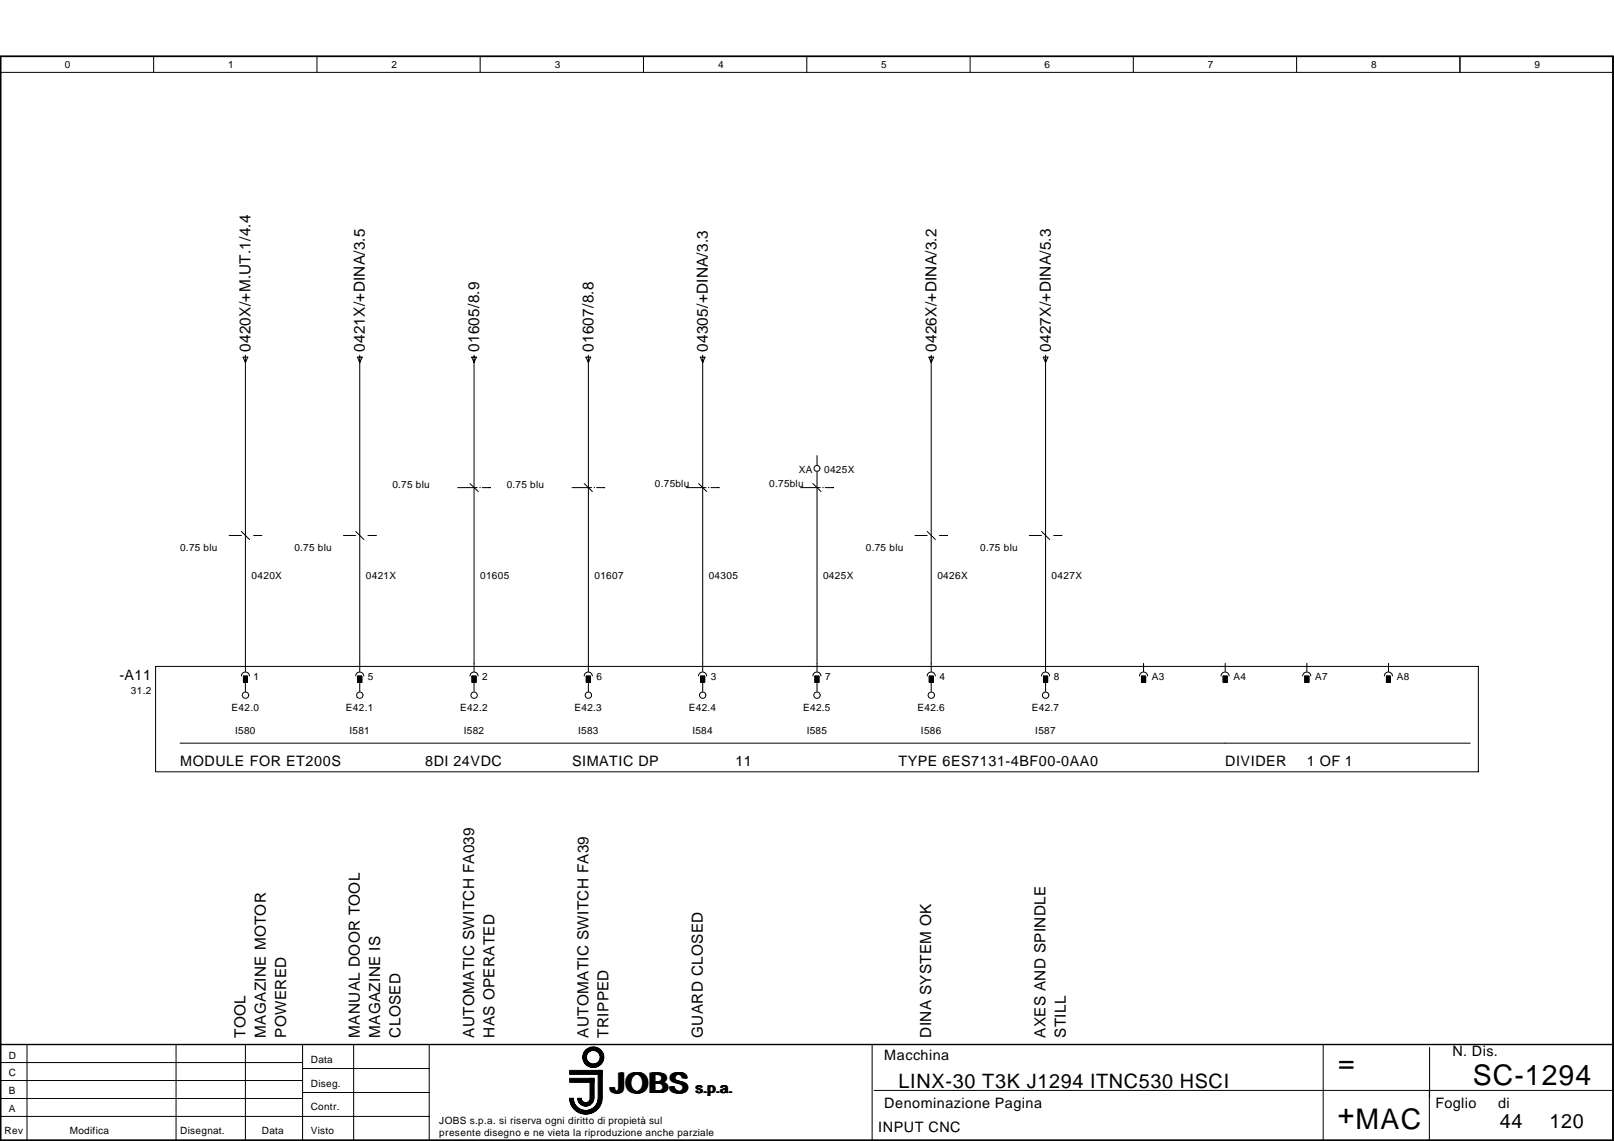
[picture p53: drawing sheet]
<svg xmlns="http://www.w3.org/2000/svg" width="297mm" height="210mm" viewBox="0 0 297 210" stroke-linecap="round" stroke-linejoin="round" font-family="sans-serif">
<defs><g id="words">
<g font-size="5.2">
<text x="246.3" y="197.2">=</text>
<text x="112.5" y="201">JOBS</text>
<text x="271.1" y="199.6">SC-1294</text>
<text x="246.2" y="206.7">+MAC</text>
</g>
<g font-size="3.6">
<text x="165.4" y="200.2">LINX-30 T3K J1294 ITNC530 HSCI</text>
<text x="276.1" y="207.6">44</text>
<text x="285.2" y="207.6">120</text>
</g>
<g font-size="2.8">
<text x="46.1" y="64.7" transform="rotate(-90 46.1 64.7)">0420X/+M.UT.1/4.4</text>
<text x="67.2" y="64.7" transform="rotate(-90 67.2 64.7)">0421X/+DINA/3.5</text>
<text x="88.2" y="64.7" transform="rotate(-90 88.2 64.7)">01605/8.9</text>
<text x="109.2" y="64.7" transform="rotate(-90 109.2 64.7)">01607/8.8</text>
<text x="130.3" y="64.7" transform="rotate(-90 130.3 64.7)">04305/+DINA/3.3</text>
<text x="172.3" y="64.7" transform="rotate(-90 172.3 64.7)">0426X/+DINA/3.2</text>
<text x="193.4" y="64.7" transform="rotate(-90 193.4 64.7)">0427X/+DINA/5.3</text>
<text x="45.2" y="190.9" transform="rotate(-90 45.2 190.9)">TOOL</text>
<text x="48.9" y="190.9" transform="rotate(-90 48.9 190.9)">MAGAZINE MOTOR</text>
<text x="52.7" y="190.9" transform="rotate(-90 52.7 190.9)">POWERED</text>
<text x="66.2" y="190.9" transform="rotate(-90 66.2 190.9)">MANUAL DOOR TOOL</text>
<text x="70" y="190.9" transform="rotate(-90 70 190.9)">MAGAZINE IS</text>
<text x="73.7" y="190.9" transform="rotate(-90 73.7 190.9)">CLOSED</text>
<text x="87.2" y="190.9" transform="rotate(-90 87.2 190.9)">AUTOMATIC SWITCH FA039</text>
<text x="91" y="190.9" transform="rotate(-90 91 190.9)">HAS OPERATED</text>
<text x="108.3" y="190.9" transform="rotate(-90 108.3 190.9)">AUTOMATIC SWITCH FA39</text>
<text x="112" y="190.9" transform="rotate(-90 112 190.9)">TRIPPED</text>
<text x="129.3" y="190.9" transform="rotate(-90 129.3 190.9)">GUARD CLOSED</text>
<text x="171.4" y="190.9" transform="rotate(-90 171.4 190.9)">DINA SYSTEM OK</text>
<text x="192.4" y="190.9" transform="rotate(-90 192.4 190.9)">AXES AND SPINDLE</text>
<text x="196.2" y="190.9" transform="rotate(-90 196.2 190.9)">STILL</text>
</g>
<g font-size="2.6">
<text x="22" y="125.2">-A11</text>
<text x="33.1" y="141">MODULE FOR ET200S</text>
<text x="78.2" y="141">8DI 24VDC</text>
<text x="105.3" y="141">SIMATIC DP</text>
<text x="135.3" y="141">11</text>
<text x="165.4" y="141">TYPE 6ES7131-4BF00-0AA0</text>
<text x="225.5" y="141">DIVIDER</text>
<text x="240.5" y="141">1 OF 1</text>
<text x="162.7" y="195.1">Macchina</text>
<text x="267.3" y="194.3">N. Dis.</text>
<text x="128.1" y="201">s.p.a.</text>
<text x="162.7" y="203.9">Denominazione Pagina</text>
<text x="264.2" y="203.9">Foglio</text>
<text x="275.7" y="203.9">di</text>
<text x="161.6" y="208.3">INPUT CNC</text>
</g>
<g font-size="1.8">
<text x="12" y="12.6">0</text>
<text x="42" y="12.6">1</text>
<text x="72" y="12.6">2</text>
<text x="102.1" y="12.6">3</text>
<text x="132.2" y="12.6">4</text>
<text x="162.2" y="12.6">5</text>
<text x="192.3" y="12.6">6</text>
<text x="222.3" y="12.6">7</text>
<text x="252.4" y="12.6">8</text>
<text x="282.4" y="12.6">9</text>
<text x="72.2" y="89.7">0.75 blu</text>
<text x="93.3" y="89.7">0.75 blu</text>
<text x="120.5" y="89.5">0.75blu</text>
<text x="141.6" y="89.5">0.75blu</text>
<text x="147" y="87">XA</text>
<text x="151.7" y="87">0425X</text>
<text x="33.1" y="101.5">0.75 blu</text>
<text x="54.2" y="101.5">0.75 blu</text>
<text x="159.4" y="101.5">0.75 blu</text>
<text x="180.4" y="101.5">0.75 blu</text>
<text x="46.3" y="106.6">0420X</text>
<text x="67.3" y="106.6">0421X</text>
<text x="88.4" y="106.6">01605</text>
<text x="109.4" y="106.6">01607</text>
<text x="130.4" y="106.6">04305</text>
<text x="151.5" y="106.6">0425X</text>
<text x="172.5" y="106.6">0426X</text>
<text x="193.5" y="106.6">0427X</text>
<text x="46.7" y="125.2">1</text>
<text x="67.7" y="125.2">5</text>
<text x="88.7" y="125.2">2</text>
<text x="109.8" y="125.2">6</text>
<text x="130.8" y="125.2">3</text>
<text x="151.9" y="125.2">7</text>
<text x="172.9" y="125.2">4</text>
<text x="193.9" y="125.2">8</text>
<text x="212" y="125.2">A3</text>
<text x="227" y="125.2">A4</text>
<text x="242" y="125.2">A7</text>
<text x="257" y="125.2">A8</text>
<text x="24.1" y="127.7">31.2</text>
<text x="42.6" y="130.8">E42.0</text>
<text x="63.7" y="130.8">E42.1</text>
<text x="84.7" y="130.8">E42.2</text>
<text x="105.7" y="130.8">E42.3</text>
<text x="126.8" y="130.8">E42.4</text>
<text x="147.8" y="130.8">E42.5</text>
<text x="168.8" y="130.8">E42.6</text>
<text x="189.9" y="130.8">E42.7</text>
<text x="43.3" y="135.1">I580</text>
<text x="64.3" y="135.1">I581</text>
<text x="85.3" y="135.1">I582</text>
<text x="106.4" y="135.1">I583</text>
<text x="127.4" y="135.1">I584</text>
<text x="148.5" y="135.1">I585</text>
<text x="169.5" y="135.1">I586</text>
<text x="190.5" y="135.1">I587</text>
<text x="1.6" y="194.7">D</text>
<text x="57.2" y="195.5">Data</text>
<text x="1.6" y="201.3">B</text>
<text x="1.6" y="198">C</text>
<text x="57.2" y="199.9">Diseg.</text>
<text x=".8" y="208.7">Rev</text>
<text x="1.6" y="204.6">A</text>
<text x="12.9" y="208.7">Modifica</text>
<text x="33.1" y="208.7">Disegnat.</text>
<text x="48.2" y="208.7">Data</text>
<text x="57.2" y="204.3">Contr.</text>
<text x="57.2" y="208.7">Visto</text>
<text x="80.9" y="206.8">JOBS s.p.a. si riserva ogni diritto di propietà sul</text>
<text x="80.9" y="209">presente disegno e ne vieta la riproduzione anche parziale</text>
</g>
</g></defs>
<g fill="none" stroke="#000" stroke-width=".18">
<path d="M.1 10.4h296.8v199.4h-296.8zM.1 13.3h296.8M28.3 10.4v2.9M58.3 10.4v2.9M88.4 10.4v2.9M118.4 10.4v2.9M148.5 10.4v2.9M178.5 10.4v2.9M208.6 10.4v2.9M238.6 10.4v2.9M268.7 10.4v2.9M42.2 98.5h2.2"/>
<path d="M46.7 98.5h1.5M63.2 98.5h2.3M67.7 98.5h1.5M84.2 89.7h3.6M88.3 89.7h.1M88.7 89.7h1.6M105.3 89.7h3.6M109.3 89.7h.1M109.8 89.7h1.5M126.3 89.7h3.6M130.4 89.7h.1M130.8 89.7h1.5"/>
<path d="M147.4 89.7h3.6M151.4 89.7h.1M151.9 89.7h1.5M168.4 98.5h2.2M172.9 98.5h1.5M189.4 98.5h2.3M193.9 98.5h1.5M28.6 122.6h243.5v19.4h-243.5zM.1 198.8h55.6M.1 195.5h55.6M.1 192.2h296.8M5 192.2v17.6"/>
<path d="M32.4 192.2v17.6M45.2 192.2v17.6M55.7 192.2v17.6M55.7 196.6h23.3M65.1 192.2v17.6M79 192.2v17.6M160.5 192.2v17.6M243.5 192.2v17.6M263.1 192.7v9.2M.1 205.4h78.9M.1 202.1h55.6M55.7 201h23.3"/>
<path d="M105 202a2.85 2.85 0 0 0 2.8 2.8 2.85 2.85 0 0 0 2.9-2.8M105 202a2.77 2.77 0 0 0 2.8 2.7 2.77 2.77 0 0 0 2.8-2.7M105.1 202a2.69 2.69 0 0 0 2.7 2.7 2.69 2.69 0 0 0 2.7-2.7M105.2 202a2.63 2.63 0 0 0 2.6 2.6 2.63 2.63 0 0 0 2.6-2.6M105.3 202a2.54 2.54 0 0 0 2.5 2.5 2.54 2.54 0 0 0 2.5-2.5M105.3 202a2.47 2.47 0 0 0 2.5 2.4 2.47 2.47 0 0 0 2.5-2.4M105.4 202a2.39 2.39 0 0 0 2.4 2.4 2.39 2.39 0 0 0 2.4-2.4M106.3 202a1.49 1.49 0 0 0 1.5 1.5 1.49 1.49 0 0 0 1.5-1.5M106.4 202a1.42 1.42 0 0 0 1.4 1.4 1.42 1.42 0 0 0 1.4-1.4M106.5 202a1.34 1.34 0 0 0 1.3 1.3 1.34 1.34 0 0 0 1.4-1.3M106.5 202a1.27 1.27 0 0 0 1.3 1.3 1.27 1.27 0 0 0 1.3-1.3M106.6 202a1.19 1.19 0 0 0 1.2 1.2 1.19 1.19 0 0 0 1.2-1.2"/>
<path d="M106.7 202a1.12 1.12 0 0 0 1.1 1.1 1.12 1.12 0 0 0 1.1-1.1M106.8 202a1.04 1.04 0 0 0 1 1.1 1.04 1.04 0 0 0 1-1.1M106.8 202a.96 .96 0 0 0 1 1 .96 .96 0 0 0 1-1M106.9 202a.89 .89 0 0 0 .9 .9 .89 .89 0 0 0 .9-.9M107 202a.81 .81 0 0 0 .8 .8 .81 .81 0 0 0 .8-.8M110.1 202a2.3 2.3 0 0 1-2.3 2.3 2.3 2.3 0 0 1-2.3-2.3 2.32 2.32 0 0 0 2.3 2.3 2.32 2.32 0 0 0 2.3-2.3M110.7 202a2.94 2.94 0 0 1-2.9 2.9 2.94 2.94 0 0 1-3-2.9 3 3 0 0 0 3 3 3 3 0 0 0 3-3M160.9 200.6h136M263.1 200.6v9.2"/>
<circle cx="109.2" cy="194.5" r="1.33"/>
<circle cx="109.2" cy="194.5" r="1.48"/>
<circle cx="109.2" cy="194.5" r="1.55"/>
<circle cx="109.2" cy="194.5" r="1.85"/>
<circle cx="109.2" cy="194.5" r="1.25"/>
<circle cx="109.2" cy="194.5" r="1.78"/>
<circle cx="109.2" cy="194.5" r="1.4"/>
<circle cx="109.2" cy="194.5" r="1.63"/>
<circle cx="109.2" cy="194.5" r="1.69"/>
<circle cx="109.2" cy="194.5" r="1.92"/>
</g>
<path d="M.1 10.4h296.8v199.4h-296.8zM.1 192.2h296.8" fill="none" stroke="#000" stroke-width=".26"/>
<path d="M104.8 196.9h6v.8h-6zM104.8 198.4h4.5v.7h-4.5zM108.6 198.4h.7v3.7h-.7zM110.1 196.9h.7v5.2h-.7z" fill="#000" stroke="#000" stroke-width=".18"/>
<g fill="none" stroke="#000" stroke-width=".19">
<path d="M44.7 65.7h.9l-.4 1zM45.2 65.3v58.2M65.8 65.7h.9l-.5 1zM66.2 65.3v58.2M86.8 65.7h.9l-.5 1zM87.2 65.3v58.2M107.8 65.7h.9l-.4 1zM108.3 65.3v58.2M128.9 65.7h.8l-.4 1zM129.3 65.3v58.2M171 65.7h.8l-.4 1zM171.4 65.3v58.2"/>
<path d="M192 65.7h.9l-.5 1zM192.4 65.3v58.2M44.4 97.8l1.5 1.5M65.5 97.8l1.5 1.5M86.5 89l1.5 1.4M107.5 89l1.5 1.4M128.6 89l1.5 1.4M149.6 89l1.5 1.4M150.4 83.8v1.8M150.4 86.8v36.7M170.6 97.8l1.5 1.5M191.7 97.8l1.5 1.5"/>
<path d="M33.1 136.7h237.5M44.4 124.4a.74 .74 0 0 1 .8-.8 .74 .74 0 0 1 .7 .8M44.8 124.4h.7v1.1h-.7zM45.2 124.9v2.2M65.5 124.4a.74 .74 0 0 1 .7-.8 .74 .74 0 0 1 .7 .8M65.8 124.4h.8v1.1h-.8zM66.2 124.9v2.2M86.5 124.4a.74 .74 0 0 1 .7-.8 .74 .74 0 0 1 .8 .8M86.9 124.4h.7v1.1h-.7zM87.2 124.9v2.2M107.5 124.4a.74 .74 0 0 1 .8-.8 .74 .74 0 0 1 .7 .8M107.9 124.4h.8v1.1h-.8z"/>
<path d="M108.3 124.9v2.2M128.6 124.4a.74 .74 0 0 1 .7-.8 .74 .74 0 0 1 .7 .8M128.9 124.4h.8v1.1h-.8zM129.3 124.9v2.2M149.6 124.4a.74 .74 0 0 1 .7-.8 .74 .74 0 0 1 .8 .8M150 124.4h.7v1.1h-.7zM150.4 124.9v2.2M170.6 124.4a.74 .74 0 0 1 .8-.8 .74 .74 0 0 1 .7 .8M171 124.4h.8v1.1h-.8zM171.4 124.9v2.2M191.7 124.4a.74 .74 0 0 1 .7-.8 .74 .74 0 0 1 .8 .8M192 124.4h.8v1.1h-.8z"/>
<path d="M192.4 124.9h.1M192.4 124.9v2.2M209.7 124.4a.74 .74 0 0 1 .8-.8 .74 .74 0 0 1 .7 .8M210.1 124.4h.7v1.1h-.7zM210.5 122v1.5M224.7 124.4a.74 .74 0 0 1 .8-.8 .74 .74 0 0 1 .7 .8M225.1 124.4h.8v1.1h-.8zM225.5 122v1.5M239.8 124.4a.74 .74 0 0 1 .7-.8 .74 .74 0 0 1 .7 .8M240.1 124.4h.8v1.1h-.8zM240.5 122v1.5M254.8 124.4a.74 .74 0 0 1 .7-.8 .74 .74 0 0 1 .8 .8"/>
<path d="M255.2 124.4h.7v1.1h-.7zM255.5 122v1.5"/>
<circle cx="150.4" cy="86.2" r=".56"/>
<circle cx="45.2" cy="127.9" r=".59"/>
<circle cx="66.2" cy="127.9" r=".59"/>
<circle cx="87.3" cy="127.9" r=".58"/>
<circle cx="108.3" cy="127.9" r=".58"/>
<circle cx="129.3" cy="127.9" r=".58"/>
<circle cx="150.4" cy="127.9" r=".59"/>
<circle cx="171.4" cy="127.9" r=".59"/>
<circle cx="192.4" cy="127.9" r=".59"/>
</g>
<path d="M44.8 124.4h.7v1.1h-.7zM65.8 124.4h.8v1.1h-.8zM86.9 124.4h.7v1.1h-.7zM107.9 124.4h.8v1.1h-.8zM128.9 124.4h.8v1.1h-.8zM150 124.4h.7v1.1h-.7zM171 124.4h.8v1.1h-.8zM192 124.4h.8v1.1h-.8zM210.1 124.4h.7v1.1h-.7zM225.1 124.4h.8v1.1h-.8zM240.1 124.4h.8v1.1h-.8zM255.2 124.4h.7v1.1h-.7z" fill="#000" stroke="#000" stroke-width=".19"/>
<use href="#words"/>
</svg>
